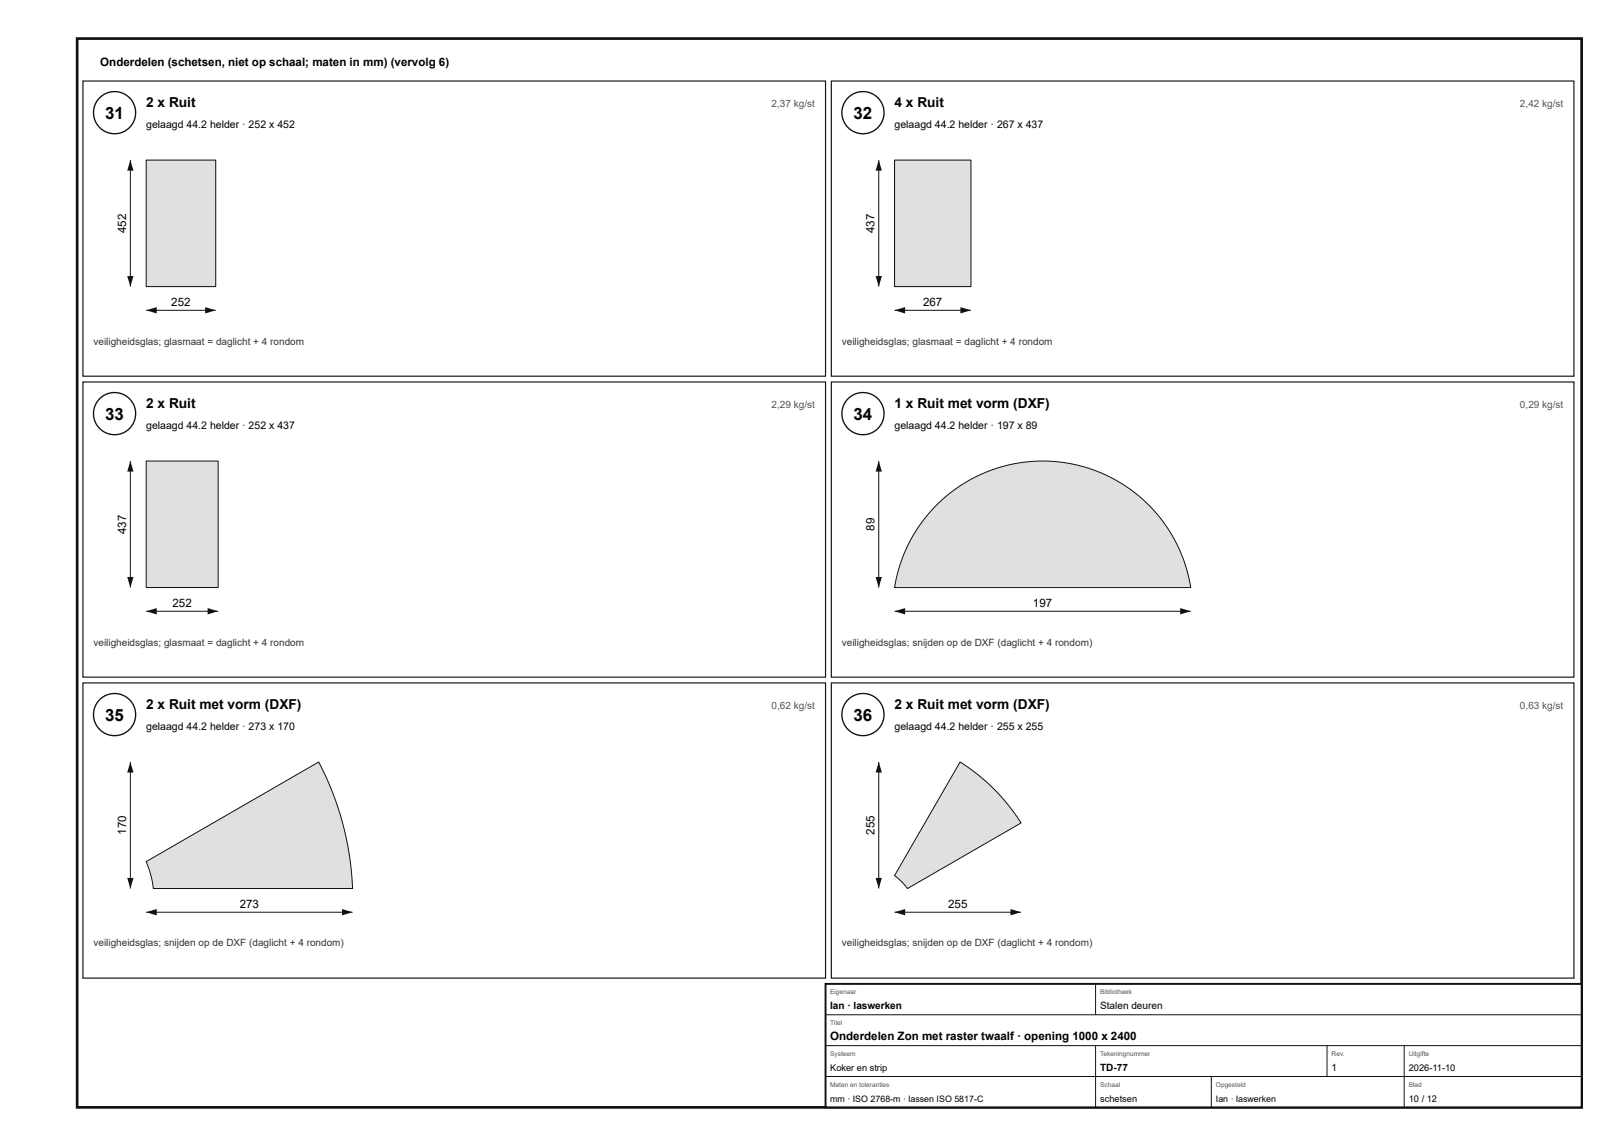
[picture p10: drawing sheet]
<svg xmlns="http://www.w3.org/2000/svg" width="420mm" height="297mm" viewBox="0 0 420 297" stroke-linecap="round" stroke-linejoin="round" font-family="sans-serif">
<defs><g id="words">
<g font-size="4.4">
<text x="27.3" y="30.8">31</text>
<text x="221.3" y="30.8">32</text>
<text x="27.3" y="108.8">33</text>
<text x="221.3" y="108.8">34</text>
<text x="27.3" y="186.8">35</text>
<text x="221.3" y="186.8">36</text>
</g>
<g font-size="3.6">
<text x="37.9" y="27.8">2 x Ruit</text>
<text x="231.9" y="27.8">4 x Ruit</text>
<text x="37.9" y="105.8">2 x Ruit</text>
<text x="231.9" y="105.8">1 x Ruit met vorm (DXF)</text>
<text x="37.9" y="183.8">2 x Ruit met vorm (DXF)</text>
<text x="231.9" y="183.8">2 x Ruit met vorm (DXF)</text>
</g>
<g font-size="3">
<text x="26" y="17">Onderdelen (schetsen, niet op schaal; maten in mm) (vervolg 6)</text>
<text x="32.7" y="60.4" transform="rotate(-90 32.7 60.4)">452</text>
<text x="226.7" y="60.4" transform="rotate(-90 226.7 60.4)">437</text>
<text x="44.4" y="79.3">252</text>
<text x="239.3" y="79.3">267</text>
<text x="226.7" y="137.6" transform="rotate(-90 226.7 137.6)">89</text>
<text x="32.7" y="138.4" transform="rotate(-90 32.7 138.4)">437</text>
<text x="44.7" y="157.3">252</text>
<text x="267.8" y="157.3">197</text>
<text x="32.7" y="216.4" transform="rotate(-90 32.7 216.4)">170</text>
<text x="226.7" y="216.4" transform="rotate(-90 226.7 216.4)">255</text>
<text x="62.1" y="235.3">273</text>
<text x="245.8" y="235.3">255</text>
<text x="215.2" y="269.6">Onderdelen Zon met raster twaalf · opening 1000 x 2400</text>
</g>
<g font-size="2.7">
<text x="37.9" y="33.3">gelaagd 44.2 helder · 252 x 452</text>
<text x="231.9" y="33.3">gelaagd 44.2 helder · 267 x 437</text>
<text x="37.9" y="111.3">gelaagd 44.2 helder · 252 x 437</text>
<text x="231.9" y="111.3">gelaagd 44.2 helder · 197 x 89</text>
<text x="37.9" y="189.3">gelaagd 44.2 helder · 273 x 170</text>
<text x="231.9" y="189.3">gelaagd 44.2 helder · 255 x 255</text>
</g>
<g font-size="2.6" fill="#555">
<text x="200" y="27.8">2,37 kg/st</text>
<text x="394" y="27.8">2,42 kg/st</text>
<text x="200" y="105.8">2,29 kg/st</text>
<text x="394" y="105.8">0,29 kg/st</text>
<text x="200" y="183.8">0,62 kg/st</text>
<text x="394" y="183.8">0,63 kg/st</text>
</g>
<g font-size="2.6" fill="#333">
<text x="24.2" y="89.3">veiligheidsglas; glasmaat = daglicht + 4 rondom</text>
<text x="218.2" y="89.3">veiligheidsglas; glasmaat = daglicht + 4 rondom</text>
<text x="24.2" y="167.3">veiligheidsglas; glasmaat = daglicht + 4 rondom</text>
<text x="218.2" y="167.3">veiligheidsglas; snijden op de DXF (daglicht + 4 rondom)</text>
<text x="24.2" y="245.3">veiligheidsglas; snijden op de DXF (daglicht + 4 rondom)</text>
<text x="218.2" y="245.3">veiligheidsglas; snijden op de DXF (daglicht + 4 rondom)</text>
</g>
<g font-size="2.6">
<text x="215.2" y="261.6">Ian · laswerken</text>
<text x="285.2" y="261.6">Stalen deuren</text>
<text x="285.2" y="277.6">TD-77</text>
<text x="345.2" y="277.6">1</text>
</g>
<g font-size="2.4">
<text x="215.2" y="277.6">Koker en strip</text>
<text x="365.2" y="277.6">2026-11-10</text>
<text x="285.2" y="285.6">schetsen</text>
<text x="365.2" y="285.6">10 / 12</text>
</g>
<g font-size="2.3">
<text x="215.2" y="285.6">mm · ISO 2768-m · lassen ISO 5817-C</text>
<text x="315.2" y="285.6">Ian · laswerken</text>
</g>
<g font-size="1.7" fill="#555">
<text x="215.2" y="257.6">Eigenaar</text>
<text x="285.2" y="257.6">Bibliotheek</text>
<text x="215.2" y="265.6">Titel</text>
<text x="215.2" y="273.6">Systeem</text>
<text x="285.2" y="273.6">Tekeningnummer</text>
<text x="345.2" y="273.6">Rev.</text>
<text x="365.2" y="273.6">Uitgifte</text>
<text x="215.2" y="281.6">Maten en toleranties</text>
<text x="285.2" y="281.6">Schaal</text>
<text x="315.2" y="281.6">Opgesteld</text>
<text x="365.2" y="281.6">Blad</text>
</g>
</g></defs>
<path d="M20 10h390v277h-390z" fill="none" stroke="#111" stroke-width=".7" stroke-linecap="butt"/>
<path d="M21.5 21h192.5v76.5h-192.5z" fill="none" stroke="#111" stroke-width=".3"/>
<circle cx="29.7" cy="29.2" r="5.5" fill="#fff"/>
<circle cx="29.7" cy="29.2" r="5.5" fill="none" stroke="#111" stroke-width=".35"/>
<path d="M37.9 41.5h18v32.8h-18z" fill="#d6e4e9"/>
<path d="M37.9 41.5h18v32.8h-18zM37.9 80.4h18" fill="none" stroke="#111" stroke-width=".26"/>
<g fill="#111">
<path d="M37.9 80.4l2.7-.8v1.6z"/>
<path d="M53.2 79.6l2.7 .8-2.7 .8z"/>
</g>
<path d="M33.8 41.5v32.8" fill="none" stroke="#111" stroke-width=".26"/>
<g fill="#111">
<path d="M33.8 41.5l.8 2.7h-1.6z"/>
<path d="M33 71.5h1.6l-.8 2.8z"/>
</g>
<path d="M215.5 21h192.5v76.5h-192.5z" fill="none" stroke="#111" stroke-width=".3"/>
<circle cx="223.7" cy="29.2" r="5.5" fill="#fff"/>
<circle cx="223.7" cy="29.2" r="5.5" fill="none" stroke="#111" stroke-width=".35"/>
<path d="M231.9 41.5h19.8v32.8h-19.8z" fill="#d6e4e9"/>
<path d="M231.9 41.5h19.8v32.8h-19.8zM231.9 80.4h19.8" fill="none" stroke="#111" stroke-width=".26"/>
<g fill="#111">
<path d="M231.9 80.4l2.7-.8v1.6z"/>
<path d="M249 79.6l2.7 .8-2.7 .8z"/>
</g>
<path d="M227.8 41.5v32.8" fill="none" stroke="#111" stroke-width=".26"/>
<g fill="#111">
<path d="M227.8 41.5l.8 2.7h-1.6z"/>
<path d="M227 71.5h1.6l-.8 2.8z"/>
</g>
<path d="M21.5 99h192.5v76.5h-192.5z" fill="none" stroke="#111" stroke-width=".3"/>
<circle cx="29.7" cy="107.2" r="5.5" fill="#fff"/>
<circle cx="29.7" cy="107.2" r="5.5" fill="none" stroke="#111" stroke-width=".35"/>
<path d="M37.9 119.5h18.6v32.8h-18.6z" fill="#d6e4e9"/>
<path d="M37.9 119.5h18.6v32.8h-18.6zM37.9 158.4h18.7" fill="none" stroke="#111" stroke-width=".26"/>
<g fill="#111">
<path d="M37.9 158.4l2.7-.8v1.6z"/>
<path d="M53.8 157.6l2.7 .8-2.7 .8z"/>
</g>
<path d="M33.8 119.5v32.8" fill="none" stroke="#111" stroke-width=".26"/>
<g fill="#111">
<path d="M33.8 119.5l.8 2.7h-1.6z"/>
<path d="M33 149.5h1.6l-.8 2.8z"/>
</g>
<path d="M215.5 99h192.5v76.5h-192.5z" fill="none" stroke="#111" stroke-width=".3"/>
<circle cx="223.7" cy="107.2" r="5.5" fill="#fff"/>
<circle cx="223.7" cy="107.2" r="5.5" fill="none" stroke="#111" stroke-width=".35"/>
<path d="M242.8 130.9a38.9 38.9 0 0 1 65.9 21.4h-76.8a38.9 38.9 0 0 1 10.9-21.4z" fill="#d6e4e9"/>
<path d="M242.8 130.9a38.9 38.9 0 0 1 65.9 21.4h-76.8a38.9 38.9 0 0 1 10.9-21.4zM231.9 158.4h76.8" fill="none" stroke="#111" stroke-width=".26"/>
<g fill="#111">
<path d="M231.9 158.4l2.7-.8v1.6z"/>
<path d="M305.9 157.6l2.8 .8-2.8 .8z"/>
</g>
<path d="M227.8 119.5v32.8" fill="none" stroke="#111" stroke-width=".26"/>
<g fill="#111">
<path d="M227.8 119.5l.8 2.7h-1.6z"/>
<path d="M227 149.5h1.6l-.8 2.8z"/>
</g>
<path d="M21.5 177h192.5v76.5h-192.5z" fill="none" stroke="#111" stroke-width=".3"/>
<circle cx="29.7" cy="185.2" r="5.5" fill="#fff"/>
<circle cx="29.7" cy="185.2" r="5.5" fill="none" stroke="#111" stroke-width=".35"/>
<path d="M37.9 223.3l44.7-25.8a76.5 76.5 0 0 1 8.8 32.8h-51.7l-.6-3.6z" fill="#d6e4e9"/>
<path d="M37.9 223.3l44.7-25.8a76.5 76.5 0 0 1 8.8 32.8h-51.7l-.6-3.6zM37.9 236.4h53.5" fill="none" stroke="#111" stroke-width=".26"/>
<g fill="#111">
<path d="M37.9 236.4l2.7-.8v1.6z"/>
<path d="M88.7 235.6l2.7 .8-2.7 .8z"/>
</g>
<path d="M33.8 197.5v32.8" fill="none" stroke="#111" stroke-width=".26"/>
<g fill="#111">
<path d="M33.8 197.5l.8 2.7h-1.6z"/>
<path d="M33 227.5h1.6l-.8 2.8z"/>
</g>
<path d="M215.5 177h192.5v76.5h-192.5z" fill="none" stroke="#111" stroke-width=".3"/>
<circle cx="223.7" cy="185.2" r="5.5" fill="#fff"/>
<circle cx="223.7" cy="185.2" r="5.5" fill="none" stroke="#111" stroke-width=".35"/>
<path d="M248.9 197.5a50.5 50.5 0 0 1 15.8 15.8l-29.5 17-1.2-1.5-2.1-1.9z" fill="#d6e4e9"/>
<path d="M248.9 197.5a50.5 50.5 0 0 1 15.8 15.8l-29.5 17-1.2-1.5-2.1-1.9zM231.9 236.4h32.8" fill="none" stroke="#111" stroke-width=".26"/>
<g fill="#111">
<path d="M231.9 236.4l2.7-.8v1.6z"/>
<path d="M261.9 235.6l2.8 .8-2.8 .8z"/>
</g>
<path d="M227.8 197.5v32.8" fill="none" stroke="#111" stroke-width=".26"/>
<g fill="#111">
<path d="M227.8 197.5l.8 2.7h-1.6z"/>
<path d="M227 227.5h1.6l-.8 2.8z"/>
</g>
<path d="M214 255h196v32h-196z" fill="#fff"/>
<path d="M214 255h196v32h-196z" fill="none" stroke="#111" stroke-width=".5"/>
<path d="M284 255v8M214 263h196M214 271h196M214 279h196M284 271v16M314 279v8M344 271v8M364 271v16" fill="none" stroke="#111" stroke-width=".26"/>
<use href="#words"/>
</svg>
